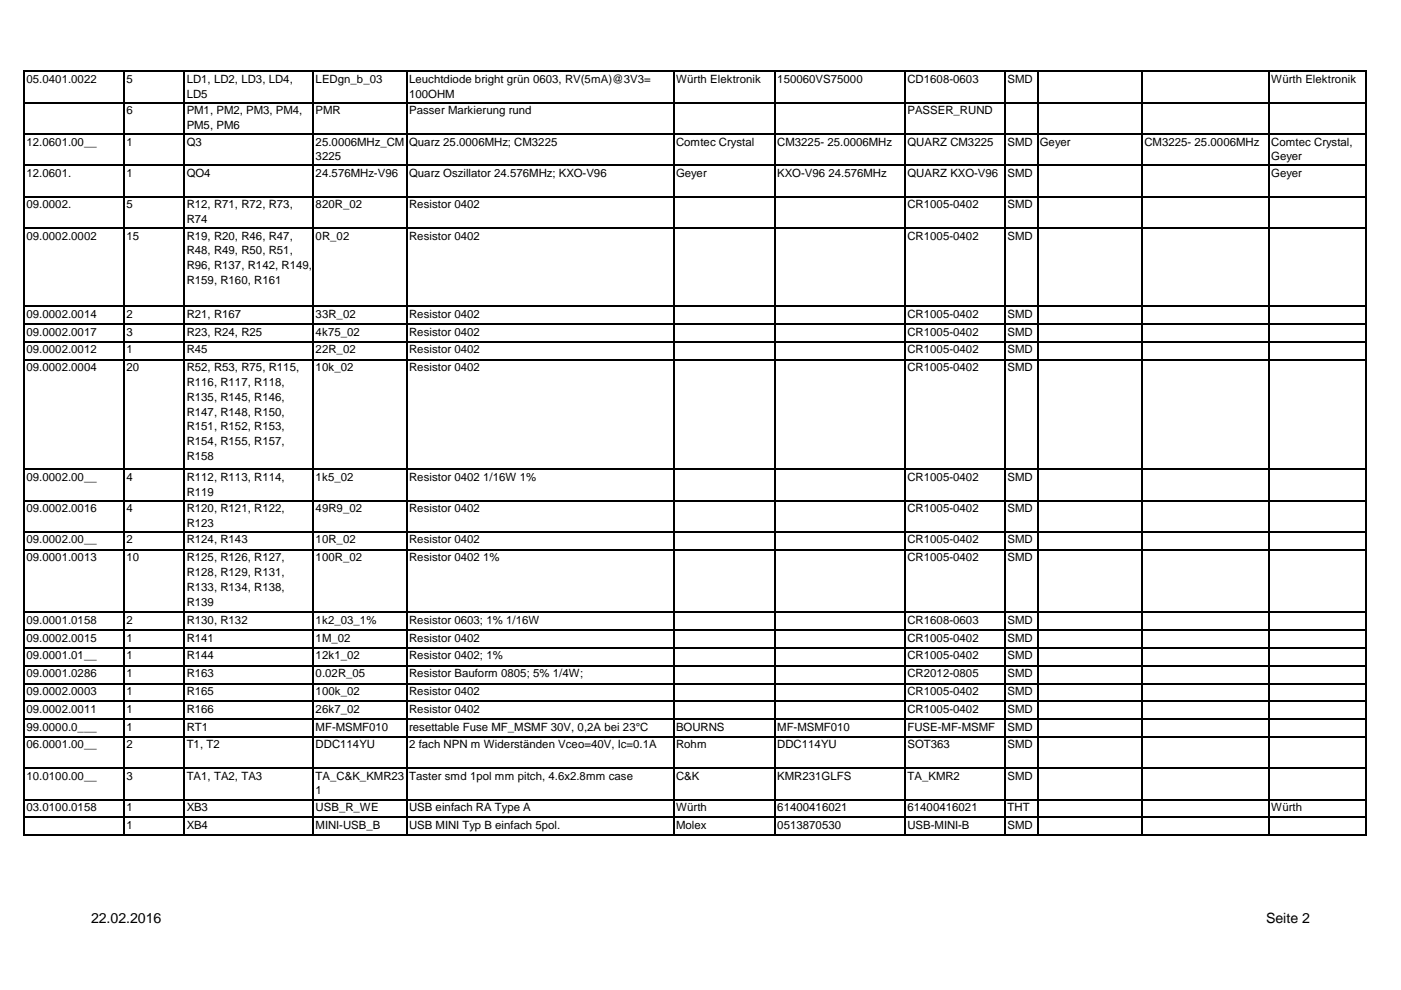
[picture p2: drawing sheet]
<svg xmlns="http://www.w3.org/2000/svg" width="297mm" height="210mm" viewBox="0 0 297 210" stroke-linecap="round" stroke-linejoin="round" font-family="sans-serif">
<defs><g id="words">
<g font-size="3">
<text x="19.3" y="195.6">22.02.2016</text>
<text x="268.4" y="195.6">Seite 2</text>
</g>
<g font-size="2.4">
<text x="5.6" y="17.6">05.0401.0022</text>
<text x="26.8" y="17.6">5</text>
<text x="39.6" y="17.6">LD1, LD2, LD3, LD4,</text>
<text x="66.9" y="17.6">LEDgn_b_03</text>
<text x="86.7" y="17.6">Leuchtdiode bright grün 0603, RV(5mA)@3V3=</text>
<text x="143.3" y="17.6">Würth Elektronik</text>
<text x="164.8" y="17.6">150060VS75000</text>
<text x="192.4" y="17.6">CD1608-0603</text>
<text x="213.6" y="17.6">SMD</text>
<text x="269.5" y="17.6">Würth Elektronik</text>
<text x="39.6" y="20.7">LD5</text>
<text x="86.7" y="20.7">100OHM</text>
<text x="26.8" y="24.2">6</text>
<text x="39.6" y="27.3">PM5, PM6</text>
<text x="39.6" y="24.2">PM1, PM2, PM3, PM4,</text>
<text x="66.9" y="24.2">PMR</text>
<text x="86.7" y="24.2">Passer Markierung rund</text>
<text x="192.4" y="24.2">PASSER_RUND</text>
<text x="5.6" y="30.9">12.0601.00__</text>
<text x="26.8" y="30.9">1</text>
<text x="39.6" y="30.9">Q3</text>
<text x="66.9" y="34">3225</text>
<text x="66.9" y="30.9">25.0006MHz_CM</text>
<text x="86.7" y="30.9">Quarz 25.0006MHz; CM3225</text>
<text x="143.3" y="30.9">Comtec Crystal</text>
<text x="164.8" y="30.9">CM3225- 25.0006MHz</text>
<text x="192.4" y="30.9">QUARZ CM3225</text>
<text x="213.6" y="30.9">SMD Geyer</text>
<text x="242.7" y="30.9">CM3225- 25.0006MHz</text>
<text x="269.5" y="30.9">Comtec Crystal,</text>
<text x="269.5" y="34">Geyer</text>
<text x="5.6" y="37.5">12.0601.</text>
<text x="26.8" y="37.5">1</text>
<text x="39.6" y="37.5">QO4</text>
<text x="66.9" y="37.5">24.576MHz-V96</text>
<text x="86.7" y="37.5">Quarz Oszillator 24.576MHz; KXO-V96</text>
<text x="143.3" y="37.5">Geyer</text>
<text x="164.8" y="37.5">KXO-V96 24.576MHz</text>
<text x="192.4" y="37.5">QUARZ KXO-V96</text>
<text x="213.6" y="37.5">SMD</text>
<text x="269.5" y="37.5">Geyer</text>
<text x="5.6" y="44.2">09.0002.</text>
<text x="26.8" y="44.2">5</text>
<text x="39.6" y="47.3">R74</text>
<text x="39.6" y="44.2">R12, R71, R72, R73,</text>
<text x="66.9" y="44.2">820R_02</text>
<text x="86.7" y="44.2">Resistor 0402</text>
<text x="192.4" y="44.2">CR1005-0402</text>
<text x="213.6" y="44.2">SMD</text>
<text x="5.6" y="50.8">09.0002.0002</text>
<text x="26.8" y="50.8">15</text>
<text x="39.6" y="53.9">R48, R49, R50, R51,</text>
<text x="39.6" y="50.8">R19, R20, R46, R47,</text>
<text x="66.9" y="50.8">0R_02</text>
<text x="86.7" y="50.8">Resistor 0402</text>
<text x="192.4" y="50.8">CR1005-0402</text>
<text x="213.6" y="50.8">SMD</text>
<text x="39.6" y="57.1">R96, R137, R142, R149,</text>
<text x="39.6" y="60.2">R159, R160, R161</text>
<text x="5.6" y="67.4">09.0002.0014</text>
<text x="5.6" y="71.2">09.0002.0017</text>
<text x="26.8" y="67.4">2</text>
<text x="26.8" y="71.2">3</text>
<text x="39.6" y="67.4">R21, R167</text>
<text x="39.6" y="71.2">R23, R24, R25</text>
<text x="66.9" y="67.4">33R_02</text>
<text x="66.9" y="71.2">4k75_02</text>
<text x="86.7" y="67.4">Resistor 0402</text>
<text x="86.7" y="71.2">Resistor 0402</text>
<text x="192.4" y="67.4">CR1005-0402</text>
<text x="192.4" y="71.2">CR1005-0402</text>
<text x="213.6" y="67.4">SMD</text>
<text x="213.6" y="71.2">SMD</text>
<text x="5.6" y="74.9">09.0002.0012</text>
<text x="26.8" y="74.9">1</text>
<text x="39.6" y="74.9">R45</text>
<text x="66.9" y="74.9">22R_02</text>
<text x="86.7" y="74.9">Resistor 0402</text>
<text x="192.4" y="74.9">CR1005-0402</text>
<text x="213.6" y="74.9">SMD</text>
<text x="5.6" y="78.7">09.0002.0004</text>
<text x="26.8" y="78.7">20</text>
<text x="39.6" y="81.8">R116, R117, R118,</text>
<text x="39.6" y="78.7">R52, R53, R75, R115,</text>
<text x="66.9" y="78.7">10k_02</text>
<text x="86.7" y="78.7">Resistor 0402</text>
<text x="192.4" y="78.7">CR1005-0402</text>
<text x="213.6" y="78.7">SMD</text>
<text x="39.6" y="85">R135, R145, R146,</text>
<text x="39.6" y="88.1">R147, R148, R150,</text>
<text x="39.6" y="91.2">R151, R152, R153,</text>
<text x="39.6" y="94.4">R154, R155, R157,</text>
<text x="5.6" y="101.9">09.0002.00__</text>
<text x="26.8" y="101.9">4</text>
<text x="39.6" y="97.5">R158</text>
<text x="39.6" y="101.9">R112, R113, R114,</text>
<text x="66.9" y="101.9">1k5_02</text>
<text x="86.7" y="101.9">Resistor 0402 1/16W 1%</text>
<text x="192.4" y="101.9">CR1005-0402</text>
<text x="213.6" y="101.9">SMD</text>
<text x="39.6" y="105.1">R119</text>
<text x="5.6" y="108.6">09.0002.0016</text>
<text x="26.8" y="108.6">4</text>
<text x="39.6" y="111.7">R123</text>
<text x="39.6" y="108.6">R120, R121, R122,</text>
<text x="66.9" y="108.6">49R9_02</text>
<text x="86.7" y="108.6">Resistor 0402</text>
<text x="192.4" y="108.6">CR1005-0402</text>
<text x="213.6" y="108.6">SMD</text>
<text x="5.6" y="115.2">09.0002.00__</text>
<text x="5.6" y="119">09.0001.0013</text>
<text x="26.8" y="115.2">2</text>
<text x="26.8" y="119">10</text>
<text x="39.6" y="119">R125, R126, R127,</text>
<text x="39.6" y="115.2">R124, R143</text>
<text x="66.9" y="119">100R_02</text>
<text x="66.9" y="115.2">10R_02</text>
<text x="86.7" y="119">Resistor 0402 1%</text>
<text x="86.7" y="115.2">Resistor 0402</text>
<text x="192.4" y="115.2">CR1005-0402</text>
<text x="192.4" y="119">CR1005-0402</text>
<text x="213.6" y="115.2">SMD</text>
<text x="213.6" y="119">SMD</text>
<text x="39.6" y="122.1">R128, R129, R131,</text>
<text x="39.6" y="125.3">R133, R134, R138,</text>
<text x="39.6" y="128.4">R139</text>
<text x="5.6" y="136.1">09.0002.0015</text>
<text x="5.6" y="132.3">09.0001.0158</text>
<text x="26.8" y="136.1">1</text>
<text x="26.8" y="132.3">2</text>
<text x="39.6" y="136.1">R141</text>
<text x="39.6" y="132.3">R130, R132</text>
<text x="66.9" y="132.3">1k2_03_1%</text>
<text x="66.9" y="136.1">1M_02</text>
<text x="86.7" y="132.3">Resistor 0603; 1% 1/16W</text>
<text x="86.7" y="136.1">Resistor 0402</text>
<text x="192.4" y="132.3">CR1608-0603</text>
<text x="192.4" y="136.1">CR1005-0402</text>
<text x="213.6" y="132.3">SMD</text>
<text x="213.6" y="136.1">SMD</text>
<text x="5.6" y="139.8">09.0001.01__</text>
<text x="5.6" y="143.6">09.0001.0286</text>
<text x="26.8" y="139.8">1</text>
<text x="26.8" y="143.6">1</text>
<text x="39.6" y="139.8">R144</text>
<text x="39.6" y="143.6">R163</text>
<text x="66.9" y="139.8">12k1_02</text>
<text x="66.9" y="143.6">0.02R_05</text>
<text x="86.7" y="139.8">Resistor 0402; 1%</text>
<text x="86.7" y="143.6">Resistor Bauform 0805; 5% 1/4W;</text>
<text x="192.4" y="143.6">CR2012-0805</text>
<text x="192.4" y="139.8">CR1005-0402</text>
<text x="213.6" y="143.6">SMD</text>
<text x="213.6" y="139.8">SMD</text>
<text x="5.6" y="147.4">09.0002.0003</text>
<text x="26.8" y="147.4">1</text>
<text x="39.6" y="147.4">R165</text>
<text x="66.9" y="147.4">100k_02</text>
<text x="86.7" y="147.4">Resistor 0402</text>
<text x="192.4" y="147.4">CR1005-0402</text>
<text x="213.6" y="147.4">SMD</text>
<text x="5.6" y="151.1">09.0002.0011</text>
<text x="5.6" y="154.9">99.0000.0___</text>
<text x="26.8" y="151.1">1</text>
<text x="26.8" y="154.9">1</text>
<text x="39.6" y="151.1">R166</text>
<text x="39.6" y="154.9">RT1</text>
<text x="66.9" y="151.1">26k7_02</text>
<text x="66.9" y="154.9">MF-MSMF010</text>
<text x="86.7" y="151.1">Resistor 0402</text>
<text x="86.7" y="154.9">resettable Fuse MF_MSMF 30V, 0,2A bei 23°C</text>
<text x="143.3" y="154.9">BOURNS</text>
<text x="164.8" y="154.9">MF-MSMF010</text>
<text x="192.4" y="154.9">FUSE-MF-MSMF</text>
<text x="192.4" y="151.1">CR1005-0402</text>
<text x="213.6" y="151.1">SMD</text>
<text x="213.6" y="154.9">SMD</text>
<text x="5.6" y="158.7">06.0001.00__</text>
<text x="26.8" y="158.7">2</text>
<text x="39.6" y="158.7">T1, T2</text>
<text x="66.9" y="158.7">DDC114YU</text>
<text x="86.7" y="158.7">2 fach NPN m Widerständen Vceo=40V, Ic=0.1A</text>
<text x="143.3" y="158.7">Rohm</text>
<text x="164.8" y="158.7">DDC114YU</text>
<text x="192.4" y="158.7">SOT363</text>
<text x="213.6" y="158.7">SMD</text>
<text x="5.6" y="165.3">10.0100.00__</text>
<text x="26.8" y="165.3">3</text>
<text x="39.6" y="165.3">TA1, TA2, TA3</text>
<text x="66.9" y="165.3">TA_C&amp;K_KMR23</text>
<text x="86.7" y="165.3">Taster smd 1pol mm pitch, 4.6x2.8mm case</text>
<text x="143.3" y="165.3">C&amp;K</text>
<text x="164.8" y="165.3">KMR231GLFS</text>
<text x="192.4" y="165.3">TA_KMR2</text>
<text x="213.6" y="165.3">SMD</text>
<text x="5.6" y="172">03.0100.0158</text>
<text x="26.8" y="172">1</text>
<text x="39.6" y="172">XB3</text>
<text x="66.9" y="168.4">1</text>
<text x="66.9" y="172">USB_R_WE</text>
<text x="86.7" y="172">USB einfach RA Type A</text>
<text x="143.3" y="172">Würth</text>
<text x="164.8" y="172">61400416021</text>
<text x="192.4" y="172">61400416021</text>
<text x="213.6" y="172">THT</text>
<text x="269.5" y="172">Würth</text>
<text x="26.8" y="175.7">1</text>
<text x="39.6" y="175.7">XB4</text>
<text x="66.9" y="175.7">MINI-USB_B</text>
<text x="86.7" y="175.7">USB MINI Typ B einfach 5pol.</text>
<text x="143.3" y="175.7">Molex</text>
<text x="164.8" y="175.7">0513870530</text>
<text x="192.4" y="175.7">USB-MINI-B</text>
<text x="213.6" y="175.7">SMD</text>
</g>
</g></defs>
<g fill="none" stroke="#000" stroke-width=".3">
<path d="M5.1 15v162.2M5.3 15.1h284.4M26.3 15.3v161.9M39.1 15.3v161.9M66.4 15.3v161.9M86.3 15.3v161.9M142.9 15.3v161.9M164.3 15.3v161.9M191.9 15.3v161.9M213.1 15.3v161.9M220 15.3v161.9M242.2 15.3v161.9"/>
<path d="M269 15.3v161.9M289.6 15.3v161.9M5.3 21.8h284.4M5.3 28.4h284.4M5.3 35.1h284.4M5.3 41.7h284.4M5.3 48.4h284.4M5.3 65h284.4M5.3 68.7h284.4M5.3 72.5h284.4M5.3 76.3h284.4M5.3 99.5h284.4"/>
<path d="M5.3 106.2h284.4M5.3 112.8h284.4M5.3 116.6h284.4M5.3 129.9h284.4M5.3 133.6h284.4M5.3 137.4h284.4M5.3 141.2h284.4M5.3 144.9h284.4M5.3 148.7h284.4M5.3 152.5h284.4M5.3 156.2h284.4M5.3 162.9h284.4"/>
<path d="M5.3 169.5h284.4M5.3 173.3h284.4M5.3 177.1h284.4"/>
</g>
<use href="#words"/>
</svg>
